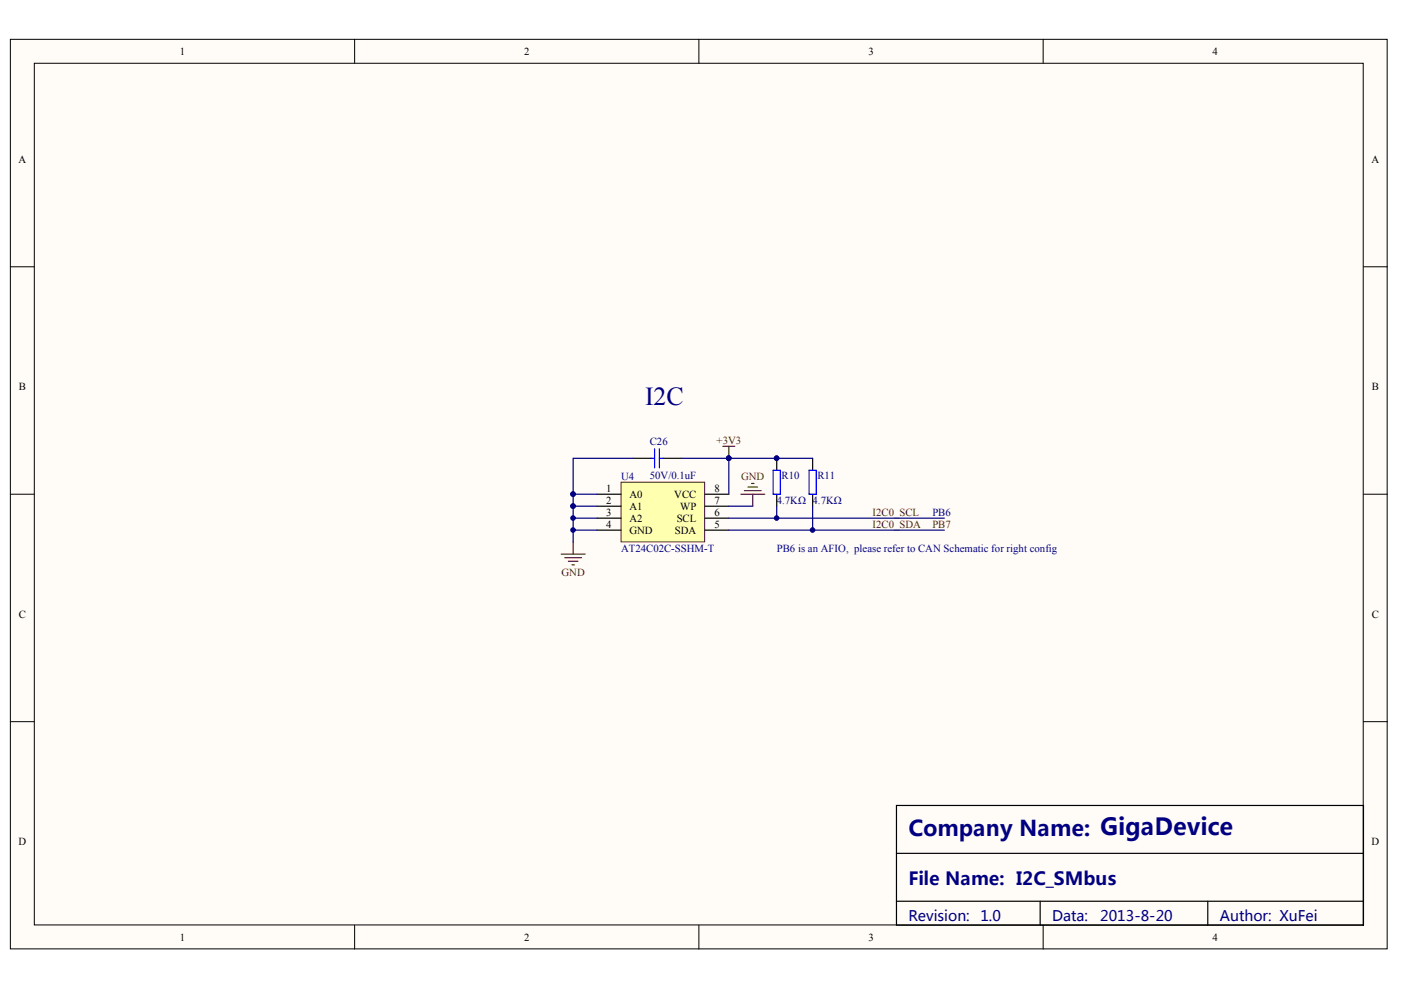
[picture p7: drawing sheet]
<svg xmlns="http://www.w3.org/2000/svg" width="297mm" height="210mm" viewBox="0 0 297 210" stroke-linecap="round" stroke-linejoin="round" font-family="sans-serif">
<defs><g id="words">
<text font-size="5.5" fill="#000080" x="136.8" y="85.8">I2C</text>
<text font-size="4.6" fill="#000080" x="192.6" y="177.2">Company Name: GigaDevice</text>
<text font-size="3.8" fill="#000080" x="192.6" y="187.6">File Name: I2C_SMbus</text>
<g font-size="3.1" fill="#000080">
<text x="192.6" y="195.4">Revision:</text>
<text x="207.9" y="195.4">1.0</text>
<text x="223.1" y="195.4">Data:</text>
<text x="233.2" y="195.4">2013-8-20</text>
<text x="258.6" y="195.4">Author: XuFei</text>
</g>
<g font-size="2.3">
<text x="38.1" y="11.6">1</text>
<text x="111.1" y="11.6">2</text>
<text x="184.1" y="11.6">3</text>
<text x="257.1" y="11.6">4</text>
<text x="3.9" y="34.5">A</text>
<text x="290.8" y="34.5">A</text>
<text x="4" y="82.7">B</text>
<text x="290.9" y="82.7">B</text>
<text x="128.5" y="104.3">1</text>
<text x="128.5" y="106.8">2</text>
<text x="133.5" y="105.6">A0</text>
<text x="143" y="105.6">VCC</text>
<text x="151.5" y="106.8">7</text>
<text x="151.5" y="104.3">8</text>
<text x="128.5" y="109.4">3</text>
<text x="128.5" y="111.9">4</text>
<text x="133.5" y="108.1">A1</text>
<text x="133.5" y="110.6">A2</text>
<text x="133.5" y="113.2">GND</text>
<text x="143.1" y="113.2">SDA</text>
<text x="143.5" y="110.6">SCL</text>
<text x="144.2" y="108.1">WP</text>
<text x="151.5" y="111.9">5</text>
<text x="151.5" y="109.4">6</text>
<text x="4" y="131">C</text>
<text x="290.9" y="131">C</text>
<text x="3.9" y="179.1">D</text>
<text x="290.8" y="179.1">D</text>
<text x="38.1" y="199.5">1</text>
<text x="111.1" y="199.5">2</text>
<text x="184.1" y="199.5">3</text>
<text x="257.1" y="199.5">4</text>
</g>
<g font-size="2.3" fill="#000080">
<text x="137.8" y="94.4">C26</text>
<text x="131.7" y="101.7">U4</text>
<text x="137.8" y="101.5">50V/0.1uF</text>
<text x="165.7" y="101.5">R10</text>
<text x="173.3" y="101.5">R11</text>
<text x="164.7" y="106.8">4.7KΩ 4.7KΩ</text>
<text x="197.7" y="109.4">PB6</text>
<text x="131.7" y="117">AT24C02C-SSHM-T</text>
<text x="164.7" y="117">PB6 is an AFIO, please refer to CAN Schematic for right config</text>
</g>
<g font-size="2.3" fill="#800000">
<text x="151.9" y="94.1">+3V3</text>
<text x="157.1" y="101.7">GND</text>
<text x="185" y="109.4">I2C0_SCL</text>
<text x="185" y="111.9">I2C0_SDA</text>
<text x="197.7" y="111.9">PB7</text>
<text x="119.1" y="122">GND</text>
</g>
</g></defs>
<g fill="#fffcf8" stroke="#000" stroke-width=".21">
<path d="M2.2 8.3h291.9v192.9h-291.9z"/>
<path d="M7.3 13.4h281.7v182.7h-281.7z"/>
</g>
<path d="M75.2 8.3v5.1M148.2 8.3v5.1M221.2 8.3v5.1M2.2 56.6h5.1M289.1 56.6h5.1M2.2 104.8h5.1M289.1 104.8h5.1M2.2 153h5.1M289.1 153h5.1M75.2 196.2v5M148.2 196.2v5M221.2 196.2v5" fill="none" stroke="#000" stroke-width=".21"/>
<path d="M190.1 170.8h99v25.4h-99zM190.1 180.9h99M190.1 191.1h99M220.5 191.1v5.1M256.1 191.1v5.1" fill="none" stroke="#000" stroke-width=".25"/>
<path d="M131.7 102.2h17.7v12.7h-17.7z" fill="#ffffb0" stroke="#800000" stroke-width=".21"/>
<g fill="none" stroke="#000" stroke-width=".25">
<path d="M134.2 97.2h3.8M140.6 97.2h3.8M164.7 97.2v2.5M172.3 97.2v2.5M126.6 104.8h5.1M126.6 107.3h5.1M126.6 109.9h5.1M126.6 112.4h5.1M149.4 104.8h5.1M149.4 107.3h5.1M149.4 109.9h5.1M149.4 112.4h5.1"/>
<path d="M164.7 104.8v2.5M172.3 104.8v2.5"/>
</g>
<path d="M153.3 94.6h2.5M154.5 94.6v2.6M119 117.5h5.1M119.7 118.2h3.6M120.5 119h2M121.3 119.8h.5M121.5 114.9v2.6M157.1 104.8h5M157.8 104h3.6M158.6 103.3h2M159.3 102.5h.6M159.6 104.8v2.5" fill="none" stroke="#800000" stroke-width=".25"/>
<g fill="#000080" stroke="#000080" stroke-width=".21">
<circle cx="154.5" cy="97.1" r=".48"/>
<circle cx="121.5" cy="109.8" r=".48"/>
<circle cx="121.5" cy="112.4" r=".48"/>
<circle cx="164.7" cy="97.1" r=".48"/>
<circle cx="164.7" cy="109.8" r=".48"/>
<circle cx="172.3" cy="112.4" r=".48"/>
<circle cx="121.5" cy="107.3" r=".48"/>
<circle cx="121.5" cy="104.8" r=".48"/>
</g>
<path d="M134.2 97.2h-12.7v7.6M144.4 97.2h10.1M172.3 97.2h-17.8v7.6M121.5 109.9h5.1M121.5 112.4h5.1M126.6 107.3h-5.1v7.6M126.6 104.8h-5.1v2.5M154.5 109.9h45.7M154.5 112.4h45.7M154.5 107.3h5.1M164.7 107.3v2.6M172.3 107.3v5.1" fill="none" stroke="#000080" stroke-width=".25"/>
<path d="M138 97.2h.8M138.8 95.1v4.1M139.8 97.2h.8M139.8 95.1v4.1M163.9 99.7h1.5v5.1h-1.5zM171.5 99.7h1.6v5.1h-1.6z" fill="none" stroke="#00f" stroke-width=".25"/>
<use href="#words"/>
</svg>
